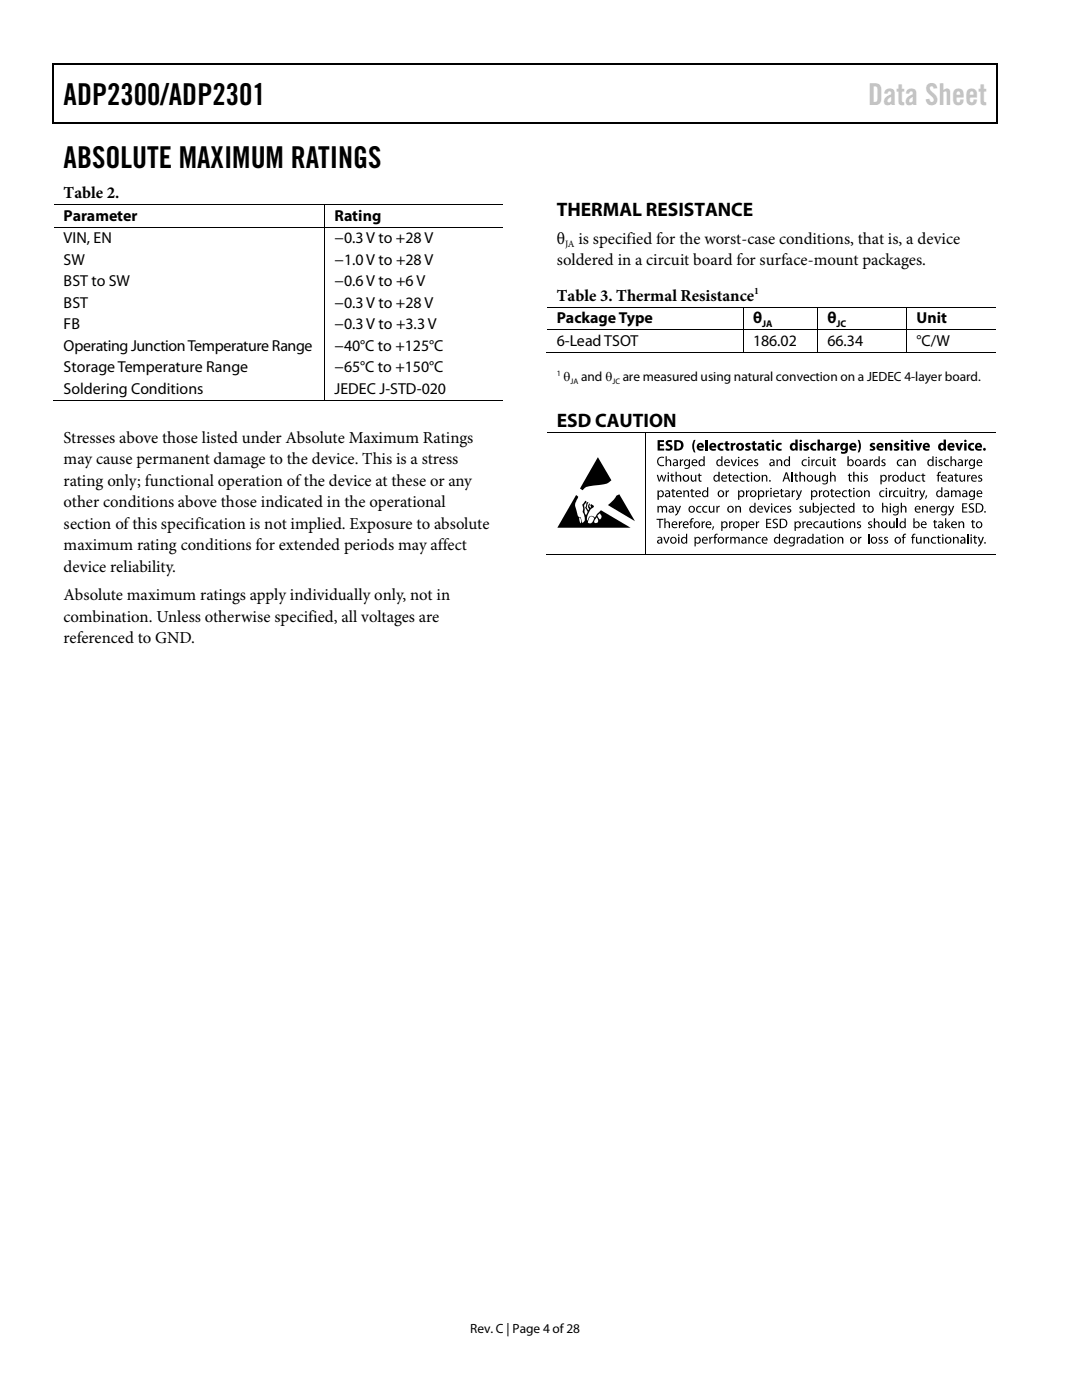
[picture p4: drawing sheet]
<svg xmlns="http://www.w3.org/2000/svg" width="216mm" height="279mm" viewBox="0 0 216 279" stroke-linecap="round" stroke-linejoin="round" font-family="sans-serif">
<defs><g id="words">
<g font-size="6">
<text x="12.7" y="20.9">ADP2300/ADP2301</text>
<text x="12.7" y="33.6">ABSOLUTE MAXIMUM RATINGS</text>
</g>
<text font-size="6" fill="#c1c1c1" x="173.3" y="20.9">Data Sheet</text>
<g font-size="3.9">
<text x="111.1" y="43.1">THERMAL RESISTANCE</text>
<text x="111.1" y="85.1">ESD CAUTION</text>
</g>
<g font-size="3.3">
<text x="12.7" y="39.5">Table 2.</text>
<text x="111.1" y="48.6">θ</text>
<text x="111.1" y="52.9">soldered in a circuit board for surface-mount packages.</text>
<text x="115.4" y="48.6">is specified for the worst-case conditions, that is, a device</text>
<text x="111.1" y="60">Table 3. Thermal Resistance</text>
<text x="12.7" y="88.4">Stresses above those listed under Absolute Maximum Ratings</text>
<text x="12.7" y="92.7">may cause permanent damage to the device. This is a stress</text>
<text x="12.7" y="97">rating only; functional operation of the device at these or any</text>
<text x="12.7" y="101.3">other conditions above those indicated in the operational</text>
<text x="12.7" y="105.5">section of this specification is not implied. Exposure to absolute</text>
<text x="12.7" y="109.8">maximum rating conditions for extended periods may affect</text>
<text x="12.7" y="114.1">device reliability.</text>
<text x="12.7" y="119.8">Absolute maximum ratings apply individually only, not in</text>
<text x="12.7" y="124.1">combination. Unless otherwise specified, all voltages are</text>
<text x="12.7" y="128.3">referenced to GND.</text>
</g>
<g font-size="3.2">
<text x="12.7" y="44.1">Parameter</text>
<text x="66.8" y="44.1">Rating</text>
<text x="12.7" y="48.6">VIN, EN</text>
<text x="12.7" y="52.9">SW</text>
<text x="66.8" y="48.6">−0.3 V to +28V</text>
<text x="66.8" y="52.9">−1.0V to +28V</text>
<text x="12.7" y="57.2">BST to SW</text>
<text x="66.8" y="57.2">−0.6V to +6V</text>
<text x="12.7" y="61.5">BST</text>
<text x="12.7" y="65.7">FB</text>
<text x="66.8" y="61.5">−0.3V to +28V</text>
<text x="66.8" y="65.7">−0.3 V to +3.3 V</text>
<text x="111.1" y="64.6">Package Type</text>
<text x="150.3" y="64.6">θ</text>
<text x="165.1" y="64.6">θ</text>
<text x="182.9" y="64.6">Unit</text>
<text x="12.7" y="70.1">Operating Junction Temperature Range</text>
<text x="66.8" y="70.1">−40°C to +125°C</text>
<text x="111.1" y="69">6-Lead TSOT</text>
<text x="150.3" y="69">186.02</text>
<text x="165.1" y="69">66.34</text>
<text x="182.9" y="69">°C/W</text>
<text x="12.7" y="74.3">Storage Temperature Range</text>
<text x="66.8" y="74.3">−65°C to +150°C</text>
<text x="12.7" y="78.7">Soldering Conditions</text>
<text x="66.8" y="78.7">JEDEC J-STD-020</text>
</g>
<g font-size="2.7">
<text x="112.5" y="76">θ</text>
<text x="116" y="76">and θ</text>
<text x="124.3" y="76">are measured using natural convection on a JEDEC 4-layer board.</text>
<text x="93.9" y="266">Rev. C | Page 4 of28</text>
</g>
<g font-size="1.9">
<text x="112.8" y="49.4">JA</text>
<text x="150.5" y="58.6">1</text>
<text x="152.1" y="65.3">JA</text>
<text x="167" y="65.3">JC</text>
</g>
<g font-size="1.6">
<text x="111.1" y="75">1</text>
<text x="113.9" y="76.6">JA</text>
<text x="122.2" y="76.6">JC</text>
</g>
</g></defs>
<g fill="#000">
<path d="M10.5 12.7h.3v1h-.3zM10.5 12.7h.3v.3h-.3zM133.3 12.7h.3v.3h-.3zM198.8 12.7h.3v1h-.3zM198.8 12.7h.3v.3h-.3zM10.5 24.4h.3v.2h-.3zM133.1 24.4h.2v.2h-.2zM198.8 24.4h.3v.2h-.3zM64.8 40.7h.1v.2h-.1zM64.8 45.3h.1v.1h-.1zM64.8 79.8h.1v.2h-.1zM148.3 61.2h.2v.2h-.2z"/>
<path d="M148.3 65.7h.2v.2h-.2zM148.3 70.2h.2v.2h-.2zM163.1 61.2h.2v.2h-.2zM163.1 65.7h.2v.2h-.2zM163.1 70.2h.2v.2h-.2zM180.9 61.2h.2v.2h-.2zM180.9 65.7h.2v.2h-.2zM180.9 70.2h.2v.2h-.2zM119.3 91.3l2.7 4.6-.2 .2a3.7 3.7 0 0 1-2.7 .8h-.7a2.23 2.23 0 0 0-2.1 1l-.5-.4zM128.8 86.1h.2v.2h-.2zM131.2 87.8h1.3v.4h-.8v.5h.8v.4h-.8v.4h.9v.4h-1.4zM131.1 94.8h.2l.3 1.1 .4-1.1h.1l.4 1.1 .3-1.1h.2l-.4 1.3h-.2l-.4-1.1-.3 1.1h-.2z"/>
<path d="M131.4 91.4l.7-.2h.4v.2a.76 .76 0 0 0-1.1 .7 .76 .76 0 0 0 1.1 .7v.2a.97 .97 0 0 1-1.2-.3 .97 .97 0 0 1 .1-1.3zM132.8 91.1h.3v.8l.4-.2 .4 .2 .1 1.1h-.3v-.9l-.3-.2-.3 .3v.8h-.3zM133 88l.6-.2 .6 .1-.2 .4h-.6l-.1 .1 .2 .2a.72 .72 0 0 1 .7 .9 .72 .72 0 0 1-1 .5l-.4-.2 .1-.3 .7 .1 .2-.2-.2-.2a.69 .69 0 0 1-.7-.4 .69 .69 0 0 1 .1-.8zM134 94.6l.2-.1v.3h.3v.2h-.3v.9h.3l-.1 .2h-.2l-.2-.2v-.9h-.3v-.2h.3zM134.2 97.6h.2v.3h.4v.2h-.4v.9h.3v.2h-.3l-.2-.2v-.9h-.2v-.2h.2zM134.8 94.2h.3v.8l.4-.2 .4 .2 .1 1.1h-.3v-.9l-.3-.2-.3 .3v.8h-.3zM135.7 91.7h.2v.3l.4-.3v.2h-.2l-.2 .3v.8h-.2zM136.4 97.9h.2v.2l.1-.1a.49 .49 0 0 1 .7 .1l.1 1.1h-.2v-.9l-.3-.2-.3 .2-.1 .9h-.2zM138 97.6h.2v.3h.3v.2h-.3v.9h.3v.2l-.2 .1a.35 .35 0 0 1-.3-.5v-.7h-.3v-.2h.3zM138.5 87.8h.3a2.73 2.73 0 0 0 0 2.5 .71 .71 0 0 1-.6-.8v-.9zM137.9 94.8h.2v1l.3 .1 .3-.2v-.9h.3v1.3h-.2v-.2l-.1 .1a.47 .47 0 0 1-.8-.1zM139.4 94.6l.3-.1v.3h.3v.2h-.3v.9h.3v.2h-.4l-.1-.2-.1-.9h-.2z"/>
<path d="M140.8 87.7h.4v2.2h-.4zM143.4 88.6l.8-.2h.2l-.1 .4a.44 .44 0 0 0-.7 .4 .44 .44 0 0 0 .7 .3l.1 .4a.82 .82 0 0 1-1-.2 .82 .82 0 0 1 0-1.1zM144.8 97.9h.2l.1 .3 .4-.3v.2h-.2l-.2 .4v.7h-.3zM144.8 88.1l.4-.1v.4h.4v.4h-.4l.1 .7 .3 .1v.3h-.5l-.3-.2v-.9h-.2v-.4h.2zM145.5 94.6l.2-.1v.3h.3v.2h-.3v.9h.3v.2l-.2 .1a.35 .35 0 0 1-.3-.5v-.7h-.3v-.2h.3zM145.8 88.4h.4l.1 .3 .2-.3h.3v.4l-.3 .1-.2 .2v.8h-.5zM145.8 91.7h.3l.4 1.1 .3-1.1h.3l-.5 1.3h-.3zM147.8 95l.5-.2h.3v.2a.51 .51 0 0 0-.8 .5 .51 .51 0 0 0 .8 .4v.2a.7 .7 0 0 1-.9-.2 .7 .7 0 0 1 .1-.9zM148.9 88.5l.5-.1 .4 .1-.1 .3h-.5v.1a.56 .56 0 0 1 .6 .7 .56 .56 0 0 1-.8 .4l-.3-.1 .1-.4 .4 .1 .2-.1-.5-.3a.43 .43 0 0 1 0-.7zM148.9 97.9h.2v.3l.2-.3h.3v.2h-.3l-.2 .4v.7h-.2zM148 91.9l.6-.2h.3v.2a.51 .51 0 0 0-.8 .5 .51 .51 0 0 0 .8 .4v.2a.71 .71 0 0 1-.9-.2 .71 .71 0 0 1 0-.9zM149 94.6l.3-.1v.3h.3v.2h-.3v.9h.3l-.1 .2h-.3l-.2-.2v-.9h-.2v-.2h.2z"/>
<path d="M150.6 91.9l.4-.2 .3 .1-.1 .1h-.4v.3l.2 .1a.41 .41 0 0 1 .3 .3 .41 .41 0 0 1-.2 .4h-.6v-.2h.5v-.3l-.2-.1a.4 .4 0 0 1-.2-.5zM150.2 88.1l.5-.1v.4h.3v.4h-.3v.7l.3 .1v.3h-.5l-.2-.2-.1-.9h-.2v-.4h.2zM152 94.8h.2v.2l.1-.1a.48 .48 0 0 1 .8 .1v1.1h-.2v-.9l-.3-.2-.3 .3v.8h-.3zM152.8 97.9h.2l.1 .3 .4-.3v.2h-.2l-.2 .3v.8h-.3zM153 88.1l.4-.1v.4h.4v.4h-.4v.7l.3 .1v.3h-.5l-.2-.2v-.9h-.3v-.4h.3zM153.5 95.9h.3v.2h-.3zM155 91.7h.2v.2l.1-.1a.49 .49 0 0 1 .7 .1l.1 1.1h-.2l-.1-.9-.2-.2-.4 .2v.9h-.2zM155 88.6l.8-.2h.2l-.1 .4a.45 .45 0 0 0-.6 .4 .45 .45 0 0 0 .6 .3l.1 .4a.82 .82 0 0 1-1-.2 .82 .82 0 0 1 0-1.1zM155.8 97.6h.3v.3h.3v.2h-.3v.9h.3l-.1 .2h-.3l-.1-.2-.1-.9h-.2v-.2h.2zM158 94.2h.2v1.9h-.2zM158 97.9h.2v.3l.5-.3v.2h-.3l-.1 .3v.8h-.3zM158.7 94.6l.2-.1v.3h.4v.2h-.4l.1 .9h.3v.2h-.4l-.2-.2v-.9h-.2v-.2h.2z"/>
<path d="M158.8 97.9h.3l.4 1.1 .3-1.1h.3l-.7 1.6-.5 .3v-.2a.45 .45 0 0 0 .4-.5zM159.5 94.2h.3v.8l.4-.2 .4 .2 .1 1.1h-.2l-.1-.9-.3-.2-.3 .2v.9h-.3zM160.5 88.5l.5-.1 .4 .1-.1 .3h-.4v.1a.56 .56 0 0 1 .6 .7 .56 .56 0 0 1-.9 .4l-.3-.1 .1-.4 .4 .1 .2-.1-.5-.3a.43 .43 0 0 1 0-.7zM160.2 91.9l.5-.2h.3v.2a.51 .51 0 0 0-.8 .5 .51 .51 0 0 0 .8 .4v.2a.7 .7 0 0 1-.9-.2 .7 .7 0 0 1 .1-.9zM161.9 91.7h.3v.3l.4-.3v.2h-.2l-.2 .3v.8h-.2zM161.9 88.6l.8-.2h.2l-.1 .4a.45 .45 0 0 0-.6 .4 .45 .45 0 0 0 .6 .3l.1 .4a.82 .82 0 0 1-1-.2 .82 .82 0 0 1 0-1.1zM163.2 87.7h.4v.9a.55 .55 0 0 1 .7-.2 .55 .55 0 0 1 .3 .7v.8h-.5v-1l-.2-.1-.3 .2v.9h-.4zM163.4 97.9h.2l.1 .3 .4-.3v.2h-.2l-.2 .3v.8h-.3zM162.6 94.8h.2l.1 1 .2 .1 .4-.2v-.9h.2v1.3h-.2v-.2l-.1 .1a.47 .47 0 0 1-.7-.1zM162.9 91.9l.5-.2h.4l-.1 .2a.51 .51 0 0 0-.7 .5 .51 .51 0 0 0 .7 .4l.1 .2a.7 .7 0 0 1-1-.2 .7 .7 0 0 1 .1-.9zM164 91.7h.3v1l.3 .2 .3-.3v-.9h.3v1.3h-.2v-.2l-.1 .1a.46 .46 0 0 1-.8-.1zM165.7 94.2h.2v.8l.4-.2 .4 .2 .1 1.1h-.3v-.9l-.3-.2-.3 .3v.8h-.2z"/>
<path d="M165.9 97.6h.2v.3h.4v.2h-.4l.1 .9h.2l.1 .2-.3 .1a.35 .35 0 0 1-.3-.5v-.7h-.2v-.2h.2zM166.3 91.5l.2-.1v.3h.4v.2h-.4l.1 .9 .2 .1v.1h-.3l-.2-.2v-.9h-.2v-.2h.2zM166.6 88.4h.4v.3l.3-.3h.3v.4l-.3 .1-.2 .2v.8h-.5zM168.2 98.1l.5-.2h.4l-.1 .2a.51 .51 0 0 0-.8 .5 .51 .51 0 0 0 .8 .4v.2a.7 .7 0 0 1-.9-.2 .7 .7 0 0 1 .1-.9zM169.4 94.6l.2-.1v.3h.4v.2h-.4l.1 .9h.3v.2h-.4l-.2-.2v-.9h-.2zM169.4 97.6h.3v.3h.3v.2h-.3v.9h.3l-.1 .2h-.3l-.1-.2-.1-.9h-.2v-.2h.2zM170.3 94.2h.2v.8l.4-.2 .4 .2 .1 1.1h-.2l-.1-.9-.2-.2-.4 .2v.9h-.2zM171.2 87.8a.71 .71 0 0 1 .6 .8v.9a.71 .71 0 0 1-.6 .8 2.73 2.73 0 0 0 0-2.5zM172.5 95l.4-.2 .3 .1-.1 .1h-.4v.3h.2a.41 .41 0 0 1 .3 .4 .41 .41 0 0 1-.2 .4h-.6v-.2h.5v-.3l-.2-.1a.4 .4 0 0 1-.2-.5zM172.4 97.9h.2l.1 .2 .1-.1a.5 .5 0 0 1 .7 .1l.1 1.1h-.3v-.9l-.3-.2-.3 .3v.8h-.3zM173.5 91.7h.3v.3l.4-.3v.2h-.2l-.2 .3v.8h-.3zM173.8 88.5l.4-.1 .4 .1v.3h-.5v.1a.53 .53 0 0 1 .6 .6 .53 .53 0 0 1-.7 .5l-.4-.1 .1-.4 .3 .1 .3-.1-.5-.3a.42 .42 0 0 1 0-.7z"/>
<path d="M176 91.9l.4-.2 .3 .1-.1 .1h-.4v.3l.2 .1a.41 .41 0 0 1 .3 .3 .41 .41 0 0 1-.2 .4h-.6v-.2h.6v-.3l-.2-.1a.39 .39 0 0 1-.3-.5zM175.7 98.1l.5-.2h.3v.2a.51 .51 0 0 0-.8 .5 .51 .51 0 0 0 .8 .4v.2a.7 .7 0 0 1-.9-.2 .7 .7 0 0 1 .1-.9zM176.6 88.4h.4l.1 .2v-.1a.55 .55 0 0 1 .7 0 .55 .55 0 0 1 .3 .6v.8h-.5v-1l-.2-.1-.3 .2v.9h-.5zM177.3 94.8h.2v.3l.4-.3v.2h-.2l-.2 .4v.7h-.2zM177.4 97.9h.2l.1 .3 .2-.3h.2v.2h-.2l-.2 .3v.8h-.3zM178.6 88.5l.4-.1 .4 .1v.3h-.5v.1a.53 .53 0 0 1 .6 .6 .53 .53 0 0 1-.7 .5l-.4-.1 .1-.4 .3 .1 .3-.1-.5-.3a.42 .42 0 0 1 0-.7zM178.4 98.1l.5-.2h.4l-.1 .2a.51 .51 0 0 0-.7 .5 .51 .51 0 0 0 .7 .4l.1 .2a.7 .7 0 0 1-1-.2 .7 .7 0 0 1 .1-.9zM179.2 91.9l.5-.2h.3v.2a.51 .51 0 0 0-.8 .5 .51 .51 0 0 0 .8 .4v.2a.71 .71 0 0 1-.9-.2 .71 .71 0 0 1 .1-.9zM179.5 97.9h.3v.9l.3 .2 .3-.2v-.9h.3v1.3h-.2l-.1-.2-.1 .1a.46 .46 0 0 1-.7-.1zM180.7 88.1l.5-.1v.4h.3v.4h-.3v.7l.3 .1v.3h-.5l-.2-.2-.1-.9h-.2v-.4h.2zM181.6 91.7h.2l.1 .2 .1-.1a.48 .48 0 0 1 .7 .1l.1 1.1h-.3v-.9l-.3-.2-.3 .3v.8h-.3zM181.8 97.6h.2v.3h.3v.2h-.3v.9h.3v.2h-.3l-.2-.2v-.9h-.2z"/>
<path d="M181.2 94.8h.3v1l.3 .1 .3-.2v-.9h.3v1.3h-.3v-.2l-.1 .1a.46 .46 0 0 1-.7-.1zM182.6 97.9h.2v.3l.5-.3v.2h-.3l-.1 .3-.1 .8h-.2zM182.5 88.4h.5l.3 1.1 .3-1.1h.5l-.6 1.5h-.5zM183.4 97.9h.3l.4 1.1 .3-1.1h.3l-.7 1.6-.5 .3v-.2a.45 .45 0 0 0 .4-.5zM182.8 95l.6-.2h.3l-.1 .2a.51 .51 0 0 0-.7 .5 .51 .51 0 0 0 .8 .4v.2a.71 .71 0 0 1-.9-.2 .71 .71 0 0 1 0-.9zM184.1 94.6l.2-.1v.3h.4v.2h-.4l.1 .9h.2l.1 .2-.3 .1a.35 .35 0 0 1-.3-.5v-.7h-.2v-.2h.2zM184.8 98.9h.2l-.2 .6-.2 .1zM187.3 94.3l.5-.1v.2h-.3l-.1 .1v.3h.3v.2h-.3v1.1h-.3v-1.1h-.2v-.2h.2zM187.4 91.9l.4-.2 .3 .1-.1 .1h-.4v.3l.2 .1a.41 .41 0 0 1 .3 .3 .41 .41 0 0 1-.2 .4h-.6v-.2h.5l.1-.3-.2-.1a.39 .39 0 0 1-.3-.5zM188.6 91.9l.5-.2h.3v.2a.51 .51 0 0 0-.8 .5 .51 .51 0 0 0 .8 .4v.2a.71 .71 0 0 1-.9-.2 .71 .71 0 0 1 .1-.9zM189.7 91.1h.2v.8l.5-.2 .4 .2v1.1h-.2v-.9l-.3-.2-.4 .3v.8h-.2zM189.8 97.9h.2v.2l.3-.2h.3l.2 .2 .3-.2h.4l.2 .5v.8h-.2v-1l-.3-.1-.3 .2v.9h-.3v-1l-.2-.1-.4 .3v.8h-.2z"/>
<path d="M190.6 94.6l.3-.1v.3h.3v.2h-.3v.9h.3v.2h-.4l-.1-.2-.1-.9h-.2v-.2h.2zM190.6 88.4h.5l.3 1.1 .3-1.1h.5l-.6 1.5h-.4zM192.5 91.7h.3v.3l.4-.3v.2l-.4 .3v.8h-.2zM191.5 94.8h.2l.1 1 .2 .1 .4-.2v-.9h.2v1.3h-.2v-.2l-.1 .1a.46 .46 0 0 1-.7-.1zM193 94.8h.2v.3l.5-.3v.2h-.3l-.1 .4v.7h-.3zM193.4 88.6l.3-.2h.5h.2l-.1 .4a.44 .44 0 0 0-.6 .4 .44 .44 0 0 0 .6 .3l.1 .4a.82 .82 0 0 1-1-.2 .82 .82 0 0 1 0-1.1zM195.3 95l.4-.2 .3 .1-.1 .1h-.4v.3h.2a.41 .41 0 0 1 .3 .4 .41 .41 0 0 1-.2 .4h-.6v-.2l.4 .1 .2-.2-.6-.5zM123 99l.6-.4 3.1 5.4-5.4-3.2 1.1-1zM128.8 110.7h.2v.1h-.2zM131.2 101h.2v.2l.3-.2h.3l.3 .2 .2-.2h.4l.2 .5v.8h-.2v-1l-.3-.2-.3 .3v.9h-.2l-.1-1-.2-.2-.3 .3v.9h-.3zM131 103.6h1.4v.2h-.6v1.6h-.2v-1.6h-.6zM132.6 103.4h.2v.9l.4-.3 .4 .3 .1 1.1h-.2l-.1-1-.2-.2-.4 .3v.9h-.2z"/>
<path d="M132.4 107.2h.2l.4 1.1 .4-1.1h.2l-.5 1.3h-.2zM134.6 101h.3l.4 1.1 .4-1.1h.2l-.7 1.6-.4 .3-.1-.2 .5-.4zM135.5 104.1h.2v.2l.5-.3v.3h-.3l-.2 .3v.8h-.2zM137.9 103.6l.6-.1-.1 .2h-.3l-.1 .1v.3h.3v.2h-.3v1.1h-.2v-1.1h-.2v-.2h.2zM139.1 101.2l.5-.2h.4l-.1 .2a.51 .51 0 0 0-.7 .5 .51 .51 0 0 0 .7 .4v.2a.7 .7 0 0 1-.9-.2 .7 .7 0 0 1 .1-.9zM140 104.1h.2v.2l.5-.3v.3l-.4 .3v.8h-.3zM140.3 101.2l.6-.2h.3l-.1 .2a.51 .51 0 0 0-.7 .5 .51 .51 0 0 0 .7 .4l.1 .2a.71 .71 0 0 1-1-.2 .71 .71 0 0 1 .1-.9zM141.5 107.2h.3v.2l.4-.3v.3h-.2l-.2 .3v.8h-.2zM142.3 105.1h.2l-.2 .6h-.2zM142.7 106.6h.5v.2h-.3l-.1 .1v.3h.3v.2h-.3v1.1h-.2v-1.1h-.2v-.2h.2zM141.5 101h.2v.9l.3 .2 .3-.2v-.9h.3v1.3h-.2v-.2l-.1 .1a.47 .47 0 0 1-.8-.1zM143 101h.2v.3l.4-.3v.2h-.2l-.2 .3v.8h-.2z"/>
<path d="M144.8 107.2h.2l.1 .2 .2-.2 .2-.1v.3h-.3l-.1 .3v.8h-.3zM145.5 104.1h.2v.2l.5-.3v.3l-.4 .3v.8h-.3zM145.7 107.2h.2l.1 .2 .2-.2h.3l.3 .2 .2-.2h.4l.2 .5v.8h-.2v-1l-.3-.2-.3 .3v.9h-.2l-.1-1-.2-.2-.3 .3v.9h-.3zM146.7 101h.2l.1 .2 .1-.1a.5 .5 0 0 1 .7 .1l.1 1.1h-.3v-.9l-.3-.3-.3 .4v.8h-.2zM149.4 107.2h.2v.2l.1-.1a.49 .49 0 0 1 .7 .1l.1 1.1h-.2l-.1-1-.3-.2-.3 .3v.9h-.2zM150.8 104.1h.3v.2l.4-.3v.3h-.2l-.2 .3v.8h-.2zM151 107.3l.5-.2 .4 .1-.1 .2a.51 .51 0 0 0-.8 .4 .51 .51 0 0 0 .8 .5v.2a.7 .7 0 0 1-.9-.2 .7 .7 0 0 1 .1-1zM152.4 101h.3l.3 1.1 .4-1.1h.3l-.6 1.3h-.2zM152.9 103.6h1v.1h-.7v.6h.7v.2h-.7v.7h.7v.2h-1zM154.3 103.8a.8 .8 0 0 1 .9-.2v.2h-.6a.27 .27 0 0 0-.2 .2 .27 .27 0 0 0 .2 .3 .64 .64 0 0 1 .6 .8 .64 .64 0 0 1-1 .2v-.2a.39 .39 0 0 0 .7 .1 .39 .39 0 0 0-.2-.6 .54 .54 0 0 1-.4-.8zM154.6 101.2l.6-.2h.3v.2a.51 .51 0 0 0-.8 .5 .51 .51 0 0 0 .8 .4v.2a.71 .71 0 0 1-.9-.2 .71 .71 0 0 1 0-.9zM157.1 101.1l.4-.1h.4l-.1 .2h-.4v.2l.2 .1a.4 .4 0 0 1 .3 .4 .4 .4 0 0 1-.2 .4l-.7-.1 .1-.1h.5v-.3l-.2-.1a.4 .4 0 0 1-.3-.6z"/>
<path d="M159 107.2h.2v.2l.2-.2 .3-.1v.3h-.3l-.2 .3v.8h-.2zM159.6 101.1l.4-.1h.3v.2h-.5v.2l.2 .1a.41 .41 0 0 1 .4 .4 .41 .41 0 0 1-.3 .4l-.6-.1 .1-.1h.5v-.3l-.2-.1a.4 .4 0 0 1-.3-.6zM160.1 104.1h.2l.1 .2 .4-.3v.3h-.2l-.2 .3v.8h-.2zM160.7 101h.2l.1 .9 .2 .2 .3-.2v-.9h.3v1.3h-.2v-.2l-.1 .1a.47 .47 0 0 1-.8-.1zM162.5 104.3l.5-.3 .4 .1-.1 .2a.51 .51 0 0 0-.8 .5 .51 .51 0 0 0 .8 .4l.1 .2a.71 .71 0 0 1-1-.2 .71 .71 0 0 1 .1-.9zM164.2 106.9h.2v.3h.3v.2h-.3v.9h.3l-.1 .2h-.2l-.2-.2v-.9h-.3v-.2h.3zM165 104.1h.2v.9l.3 .2 .3-.2v-.9h.3v1.3h-.2v-.2l-.1 .1a.46 .46 0 0 1-.8-.1zM165.9 101.2l.5-.2h.4l-.1 .2a.51 .51 0 0 0-.7 .5 .51 .51 0 0 0 .7 .4l.1 .2a.71 .71 0 0 1-.9-.2 .71 .71 0 0 1 0-.9zM166.5 103.8h.3v.3h.3v.2h-.3v.9h.3v.2h-.4l-.1-.2-.1-.9h-.2zM167.2 107.2h.2v.2l.1-.1a.5 .5 0 0 1 .7 .1l.1 1.1h-.2l-.1-1-.2-.2-.4 .3v.9h-.2zM167.1 100.7h.3v.3h.3v.2h-.3v.9h.3l-.1 .2h-.3l-.1-.2-.1-.9h-.2v-.2h.2zM169.5 104.1h.3v.2l.1-.1a.48 .48 0 0 1 .7 .1l.1 1.1h-.3v-1l-.3-.2-.3 .3v.9h-.2z"/>
<path d="M171.1 104.2l.4-.2 .3 .1v.2h-.5v.2l.2 .1a.41 .41 0 0 1 .4 .4 .41 .41 0 0 1-.3 .4l-.6-.1v-.1l.4 .1 .2-.2-.5-.5zM171.3 107.2h.2v.2l.4-.3v.3h-.2l-.2 .3v.8h-.2zM172.3 100.7h.3v.3h.3v.2h-.3v.9h.3l-.1 .2h-.3l-.1-.2-.1-.9h-.2v-.2h.2zM173.2 106.5h.3v2h-.3zM173.3 104.2l.4-.2 .3 .1v.2h-.5v.2l.2 .1a.41 .41 0 0 1 .4 .4 .41 .41 0 0 1-.2 .4l-.7-.1 .1-.1 .3 .1 .2-.2-.5-.5zM174.4 103.4h.2v.9l.5-.3 .3 .3 .1 1.1h-.2v-1l-.3-.2-.4 .3v.9h-.2zM175.4 107.3l.4-.2 .3 .1v.2h-.5v.2l.2 .1a.4 .4 0 0 1 .4 .4 .4 .4 0 0 1-.3 .4l-.6-.1 .1-.1h.5v-.3l-.2-.1a.4 .4 0 0 1-.3-.6zM176 100.4h.3v.8l.4-.2 .4 .2 .1 1.1h-.3v-.9l-.3-.3-.3 .3v.9h-.3zM176.5 107.3l.4-.2 .3 .1-.1 .2h-.4v.2l.2 .1a.41 .41 0 0 1 .3 .4 .41 .41 0 0 1-.2 .4l-.6-.1 .1-.1h.5v-.3l-.2-.1a.4 .4 0 0 1-.3-.6zM177.4 104.1h.3v.9l.3 .2 .3-.2v-.9h.3v1.3h-.3v-.2l-.1 .1a.47 .47 0 0 1-.7-.1zM179 103.4h.2v2h-.2zM179.8 100.4h.2v.8l.4-.2 .4 .2 .1 1.1h-.2l-.1-.9-.2-.3-.4 .4v.8h-.2z"/>
<path d="M180.3 106.6h.5v.2h-.3l-.1 .1v.3h.3v.2h-.3v1.1h-.2v-1.1h-.2v-.2h.2zM182.2 106.6h.5v.2h-.3l-.1 .1v.3h.3v.2h-.3v1.1h-.3v-1.1h-.2v-.2h.2zM182.8 107.2h.2l.1 .9 .2 .2 .4-.2v-.9h.2v1.3h-.2v-.2l-.1 .1a.46 .46 0 0 1-.7-.1zM184 101h.2l.1 .2v-.1a.49 .49 0 0 1 .8 .1l.1 1.1h-.3v-.9l-.3-.3-.3 .4v.8h-.3zM184.3 107.2h.2l.1 .2v-.1a.48 .48 0 0 1 .8 .1l.1 1.1h-.3v-1l-.3-.2-.3 .3v.9h-.3zM186.4 103.8h.3v.3h.3v.2h-.3v.9h.3v.2h-.4l-.2-.2v-.9h-.2zM186 107.3l.5-.2 .3 .1-.1 .2a.51 .51 0 0 0-.7 .5 .51 .51 0 0 0 .8 .4v.2a.71 .71 0 0 1-.9-.2 .71 .71 0 0 1 .1-1zM186.9 101h.2l.1 .3 .4-.3v.2h-.2l-.2 .3v.8h-.3zM187.2 106.9h.2v.3h.4v.2h-.4l.1 .9h.2l.1 .2h-.3a.35 .35 0 0 1-.3-.4v-.7h-.2v-.2h.2zM188.6 103.4h.3v1.3l.5-.6h.3l-.6 .5 .6 .8h-.3l-.4-.6-.1 .1v.5h-.3zM189.2 101h.3l.3 1.1 .4-1.1h.3l-.6 1.3-.6 .6v-.2l.4-.4zM190.2 107.2h.2v.2l.1-.1a.48 .48 0 0 1 .8 .1v1.1h-.2v-1l-.3-.2-.3 .3-.1 .9h-.2z"/>
<path d="M191.3 104.1h.2v.2l.1-.1a.5 .5 0 0 1 .8 .1v1.1h-.2v-1l-.3-.2-.4 .3v.9h-.2zM192 100.5h1v.2h-.7v.6h.7v.1h-.7v.7h.8v.2h-1.1zM193.1 106.5h.2v2h-.2zM193.4 100.7a.77 .77 0 0 1 .9-.2v.2l-.4-.1-.3 .2 .1 .4a.64 .64 0 0 1 .7 .8 .64 .64 0 0 1-1.1 .2l.1-.2a.39 .39 0 0 0 .6 .1 .39 .39 0 0 0-.2-.6 .53 .53 0 0 1-.4-.8zM194 103.8h.2v.3h.4v.2h-.4l.1 .9h.3l-.1 .2h-.3l-.2-.2v-.9h-.2v-.2h.2zM194.4 106.9h.3v.3h.3v.2h-.3v.9h.3v.2h-.4l-.2-.2v-.9h-.2v-.2h.2zM195.1 107.2h.3l.4 1 .3-1h.3l-.6 1.3-.5 .6-.1-.2 .4-.4zM196.5 102.1h.2v.2h-.2zM196.5 108.2h.2v.3h-.2z"/>
<path d="M131.2 97.9h.2l.1 .2a.61 .61 0 0 1 .8-.1 .61 .61 0 0 1 .1 .8 .54 .54 0 0 1-.4 .4 .54 .54 0 0 1-.5-.2v.8h-.3zM131.6 98.2a.49 .49 0 0 0-.1 .6 .49 .49 0 0 0 .6 .2 .5 .5 0 0 0 .2-.6 .5 .5 0 0 0-.6-.3z"/>
<path d="M133.2 94.4a.15 .15 0 0 1 .3 0 .15 .15 0 0 1-.3 0zM133.2 94.8h.3v1.3h-.3z"/>
<path d="M132.8 98l.4-.1 .5 .2 .1 1.1h-.3v-.1a.43 .43 0 0 1-.6 .1 .43 .43 0 0 1 0-.7l.6-.1v-.2a.41 .41 0 0 0-.7-.1zM133 98.7v.3h.4l.1-.2v-.3z"/>
<path d="M134.6 87.9a1.51 1.51 0 0 1 1.8 .6 1.24 1.24 0 0 1-1.7 1.4h-.1zM135 88.2v1.4a.71 .71 0 0 0 .9-.7 .71 .71 0 0 0-.9-.7z"/>
<path d="M135.1 98.1a.58 .58 0 0 1 .7-.2 .58 .58 0 0 1 .3 .7h-1l.3 .4h.6v.2a.73 .73 0 0 1-.9-.2 .73 .73 0 0 1 0-.9zM135.3 98.1l-.2 .3h.8l-.2-.3z"/>
<path d="M134.3 91.8l.2-.1a.57 .57 0 0 1 .8 .5v.8h-.2v-.1a.43 .43 0 0 1-.7 .1 .43 .43 0 0 1 .1-.7l.6-.1-.1-.2a.41 .41 0 0 0-.6 0zM134.6 92.5v.3h.3l.2-.1v-.3z"/>
<path d="M136.2 95.5a.7 .7 0 0 1 1.4 0 .7 .7 0 0 1-1.4 0zM136.7 95a.5 .5 0 0 0-.2 .6 .5 .5 0 0 0 .6 .3 .49 .49 0 0 0 .2-.6 .49 .49 0 0 0-.6-.3z"/>
<path d="M136.7 91.9a.52 .52 0 0 1 .8 0v-.2h.2v.4a1.65 1.65 0 0 1-.2 1.4l-.5 .1-.4-.1 .1-.2 .1 .1a.47 .47 0 0 0 .5-.1 .47 .47 0 0 0 .2-.5 .63 .63 0 0 1-1 0 .63 .63 0 0 1 .2-.9zM136.9 91.9a.49 .49 0 0 0-.2 .6 .49 .49 0 0 0 .5 .3 .48 .48 0 0 0 .3-.6 .48 .48 0 0 0-.6-.3z"/>
<path d="M138.2 91.9a.57 .57 0 0 1 .7-.2 .57 .57 0 0 1 .3 .7h-1l.3 .4h.6v.2a.73 .73 0 0 1-.9-.2 .73 .73 0 0 1 0-.9zM138.4 91.9l-.2 .3h.8l-.2-.3z"/>
<path d="M138.9 98.1a.57 .57 0 0 1 .7-.2 .57 .57 0 0 1 .3 .7h-.9l.2 .4h.6v.2a.73 .73 0 0 1-.9-.2 .73 .73 0 0 1 0-.9zM139.1 98.1l-.1 .3h.6l-.1-.3z"/>
<path d="M139.2 88.6a.72 .72 0 0 1 .9-.1 .72 .72 0 0 1 .4 .8h-1a.54 .54 0 0 0 .8 .2l.1 .4a.86 .86 0 0 1-1.1-.1 .86 .86 0 0 1-.1-1.2zM139.6 88.8l-.1 .2h.6l-.2-.2z"/>
<path d="M139.6 91.9l.4-.2 .4 .2v-.8h.2l.1 1.9h-.3v-.2a.61 .61 0 0 1-.8 .1 .61 .61 0 0 1-.2-.8zM139.8 91.9a.5 .5 0 0 0-.2 .6 .5 .5 0 0 0 .6 .3l.1-.1a.49 .49 0 0 0 .1-.5 .49 .49 0 0 0-.6-.3z"/>
<path d="M140.3 98.1l.4-.2 .4 .2v-.8h.2v1.9h-.2v-.2a.61 .61 0 0 1-.8 .1 .61 .61 0 0 1-.2-.8zM140.5 98.1a.5 .5 0 0 0-.2 .6 .5 .5 0 0 0 .6 .3 .49 .49 0 0 0 .2-.6 .49 .49 0 0 0-.6-.3z"/>
<path d="M141.7 88.6a.72 .72 0 0 1 .9-.1 .72 .72 0 0 1 .4 .8h-1l.2 .3 .6-.1 .1 .4a.86 .86 0 0 1-1.1-.1 .86 .86 0 0 1-.1-1.2zM142.1 88.8l-.1 .2h.5l-.1-.2z"/>
<path d="M142.5 95l.5-.2 .4 .2v-.8h.2v1.9h-.2v-.2a.61 .61 0 0 1-.8 .1 .61 .61 0 0 1-.2-.8zM142.8 95a.5 .5 0 0 0-.2 .6 .5 .5 0 0 0 .6 .3 .5 .5 0 0 0 .2-.6 .5 .5 0 0 0-.6-.3z"/>
<path d="M143.2 98.6a.7 .7 0 0 1 1.4 0 .7 .7 0 0 1-1.4 0zM143.7 98.1a.49 .49 0 0 0-.2 .6 .49 .49 0 0 0 .6 .3 .49 .49 0 0 0 .2-.6 .49 .49 0 0 0-.6-.3z"/>
<path d="M144.1 95a.57 .57 0 0 1 .7-.2 .57 .57 0 0 1 .3 .7h-.9l.2 .4h.6v.2a.73 .73 0 0 1-.9-.2 .73 .73 0 0 1 0-.9zM144.3 95l-.1 .3h.7l-.2-.3z"/>
<path d="M143.1 91.9l.4-.2 .5 .2v-.8h.2v1.9h-.2v-.2a.61 .61 0 0 1-.9 .1 .61 .61 0 0 1-.1-.8zM143.4 91.9a.5 .5 0 0 0-.2 .6 .5 .5 0 0 0 .5 .3 .5 .5 0 0 0 .2-.6 .5 .5 0 0 0-.5-.3z"/>
<path d="M144.7 91.9a.57 .57 0 0 1 .7-.2 .57 .57 0 0 1 .3 .7h-1l.3 .4h.6v.2a.73 .73 0 0 1-.9-.2 .73 .73 0 0 1 0-.9zM144.9 91.9l-.2 .3h.7l-.1-.3z"/>
<path d="M146.4 95a.57 .57 0 0 1 .7-.2 .57 .57 0 0 1 .3 .7h-1a.53 .53 0 0 0 .9 .4v.2a.73 .73 0 0 1-.9-.2 .73 .73 0 0 1 0-.9zM146.6 95l-.1 .3h.6l-.1-.3z"/>
<path d="M147.3 97.9h.2v.2a.62 .62 0 0 1 .9-.1 .62 .62 0 0 1 .1 .8 .56 .56 0 0 1-1 .2v.8h-.2zM147.7 98.2a.49 .49 0 0 0-.1 .6 .49 .49 0 0 0 .6 .2 .5 .5 0 0 0 .1-.6 .5 .5 0 0 0-.5-.3z"/>
<path d="M147.3 91.2h.2v.2h-.2zM147.3 91.7h.2v1.3h-.2z"/>
<path d="M146.9 89.2a.81 .81 0 0 1 1.6 0 .81 .81 0 0 1-1.6 0zM147.5 88.8l-.1 .2a.47 .47 0 0 0 .3 .6 .43 .43 0 0 0 .3-.5 .43 .43 0 0 0-.5-.3z"/>
<path d="M149.2 91.9a.57 .57 0 0 1 .8-.2 .57 .57 0 0 1 .2 .7h-.9l.2 .4h.6l.1 .2a.73 .73 0 0 1-1-.2 .73 .73 0 0 1 0-.9zM149.5 91.9l-.2 .3h.7l-.1-.3z"/>
<path d="M149.8 94.4a.15 .15 0 0 1 .3 0 .15 .15 0 0 1-.3 0zM149.9 94.8h.2v1.3h-.2z"/>
<path d="M149.6 98.6a.7 .7 0 0 1 1.4 0 .7 .7 0 0 1-1.4 0zM150.1 98.1a.5 .5 0 0 0-.2 .6 .5 .5 0 0 0 .6 .3 .49 .49 0 0 0 .2-.6 .49 .49 0 0 0-.6-.3z"/>
<path d="M150.4 95.5a.7 .7 0 0 1 1.4 0 .7 .7 0 0 1-1.4 0zM150.8 95a.5 .5 0 0 0-.1 .6 .5 .5 0 0 0 .6 .3 .5 .5 0 0 0 .2-.6 .5 .5 0 0 0-.7-.3z"/>
<path d="M151.3 97.9h.2v.2a.63 .63 0 0 1 .9 0 .63 .63 0 0 1 0 .9 .63 .63 0 0 1-.9 0v.8h-.2zM151.6 98.2a.44 .44 0 0 0 0 .6 .44 .44 0 0 0 .6 0 .48 .48 0 0 0 0-.5 .48 .48 0 0 0-.5-.2z"/>
<path d="M151.3 88.5l.3-.1a.65 .65 0 0 1 .9 .7l.1 .8h-.5v-.1a.5 .5 0 0 1-.7 0 .5 .5 0 0 1 0-.7l.7-.3-.3-.1-.4 .1zM151.7 89.3l-.1 .2 .2 .2 .3-.2v-.3z"/>
<path d="M153.8 97.4h.2v.2h-.2zM153.8 97.9h.2v1.3h-.2z"/>
<path d="M154.1 87.8h.3v.4h-.3zM154 88.4h.5v1.5h-.5z"/>
<path d="M154.5 98.1a.58 .58 0 0 1 .7-.2 .58 .58 0 0 1 .3 .7h-1a.52 .52 0 0 0 .9 .4v.2a.73 .73 0 0 1-.9-.2 .73 .73 0 0 1 0-.9zM154.7 98.1l-.2 .3h.7l-.1-.3z"/>
<path d="M153.6 91.8l.5-.1 .4 .3 .1 1h-.2v-.1a.43 .43 0 0 1-.7 .1 .43 .43 0 0 1 .1-.7l.6-.1-.1-.2a.42 .42 0 0 0-.6 0zM153.9 92.5v.3h.4l.1-.4z"/>
<path d="M156.8 94.3h.3l.6 1.8h-.2l-.2-.6h-.7l-.2 .6h-.2zM156.9 94.5l-.2 .9h.5z"/>
<path d="M156.7 98l.4-.1 .5 .2 .1 1.1h-.3v-.1a.42 .42 0 0 1-.6 0 .42 .42 0 0 1 0-.6l.6-.1v-.2a.42 .42 0 0 0-.7-.1zM156.9 98.7v.3h.3l.2-.2v-.3z"/>
<path d="M156.6 91.9l.4-.2 .4 .2v-.8h.3v1.9h-.2l-.1-.2a.61 .61 0 0 1-.8 .1 .61 .61 0 0 1-.1-.8zM156.8 91.9a.5 .5 0 0 0-.1 .6 .5 .5 0 0 0 .5 .3 .5 .5 0 0 0 .2-.6 .5 .5 0 0 0-.6-.3z"/>
<path d="M157.8 88.6l.5-.2 .4 .2v-.9h.5v2.2h-.4v-.2a.69 .69 0 0 1-1 .1 .69 .69 0 0 1-.1-.9zM158.3 88.8a.41 .41 0 0 0-.2 .5 .41 .41 0 0 0 .5 .2 .42 .42 0 0 0 .1-.5 .42 .42 0 0 0-.4-.2z"/>
<path d="M159.6 87.8h.4v.4h-.4zM159.6 88.4h.4v1.5h-.4z"/>
<path d="M161.3 91.3a.15 .15 0 0 1 .3 0 .15 .15 0 0 1-.3 0zM161.3 91.7h.2v1.3h-.2z"/>
<path d="M161 95.5a.69 .69 0 0 1 1.3 0 .69 .69 0 0 1-1.3 0zM161.4 95a.5 .5 0 0 0-.2 .7 .5 .5 0 0 0 .6 .2 .5 .5 0 0 0 .2-.6 .5 .5 0 0 0-.6-.3z"/>
<path d="M161.9 97.9h.2v.2a.63 .63 0 0 1 .9 0 .63 .63 0 0 1 0 .9 .63 .63 0 0 1-.9 0v.8h-.2zM162.2 98.2a.44 .44 0 0 0 0 .6 .44 .44 0 0 0 .6 0 .48 .48 0 0 0 0-.5 .48 .48 0 0 0-.5-.2z"/>
<path d="M164.2 98.6a.68 .68 0 0 1 1.3 0 .68 .68 0 0 1-1.3 0zM164.6 98.1a.5 .5 0 0 0-.1 .6 .5 .5 0 0 0 .6 .3 .5 .5 0 0 0 .2-.6 .5 .5 0 0 0-.7-.3z"/>
<path d="M164.2 95a.52 .52 0 0 1 .8 0l.1-.2h.2v.4a1.65 1.65 0 0 1-.2 1.3l-.5 .2-.5-.1 .1-.2 .6 .1 .2-.6a.63 .63 0 0 1-.9 0 .63 .63 0 0 1 .1-.9zM164.5 95a.49 .49 0 0 0-.2 .6 .49 .49 0 0 0 .5 .3 .48 .48 0 0 0 .2-.6 .48 .48 0 0 0-.5-.3z"/>
<path d="M165.6 91.2h.2v.2h-.2zM165.6 91.7h.2v1.3h-.2z"/>
<path d="M165 88.5l.3-.1a.66 .66 0 0 1 .9 .7l.1 .8h-.5v-.1a.52 .52 0 0 1-.9-.1 .52 .52 0 0 1 .5-.7l.3-.2-.2-.1-.4 .1zM165.4 89.3v.3l.1 .1 .3-.2v-.3z"/>
<path d="M166.8 98.1a.57 .57 0 0 1 .7-.2 .57 .57 0 0 1 .3 .7h-1a.53 .53 0 0 0 .9 .4v.2a.73 .73 0 0 1-.9-.2 .73 .73 0 0 1 0-.9zM167 98.1l-.1 .3h.7l-.2-.3z"/>
<path d="M169.1 91.1h.3v.8a.61 .61 0 0 1 .8-.1 .61 .61 0 0 1 .1 .9 .55 .55 0 0 1-.4 .4 .55 .55 0 0 1-.6-.3v.2h-.2zM169.5 92a.49 .49 0 0 0-.1 .6 .49 .49 0 0 0 .6 .2 .5 .5 0 0 0 .2-.6 .5 .5 0 0 0-.6-.3z"/>
<path d="M167.9 88.6a.58 .58 0 0 1 .9 0v-.2h.4v.5a1.74 1.74 0 0 1-.2 1.5l-.6 .2-.6-.1 .1-.4 .3 .1a.41 .41 0 0 0 .4-.1 .41 .41 0 0 0 .1-.4 .67 .67 0 0 1-.9 0 .67 .67 0 0 1-.1-.8zM168.3 88.8l-.1 .1a.44 .44 0 0 0 .3 .7 .4 .4 0 0 0 .3-.5 .4 .4 0 0 0-.5-.3z"/>
<path d="M169.7 88.6a.71 .71 0 0 1 .9-.1 .71 .71 0 0 1 .3 .8h-1a.54 .54 0 0 0 .9 .2l.1 .4a.86 .86 0 0 1-1.2-.1 .86 .86 0 0 1 0-1.2zM170.1 88.8l-.2 .2h.6l-.1-.2z"/>
<path d="M170.3 97.5a.15 .15 0 0 1 .3 0 .15 .15 0 0 1-.3 0zM170.3 97.9h.2v1.3h-.2z"/>
<path d="M170.6 92.4a.68 .68 0 0 1 1.3 0 .68 .68 0 0 1-1.3 0zM171 91.9a.5 .5 0 0 0-.1 .7 .5 .5 0 0 0 .6 .2 .5 .5 0 0 0 .2-.6 .5 .5 0 0 0-.7-.3z"/>
<path d="M170.8 98.6a.7 .7 0 0 1 1.4 0 .7 .7 0 0 1-1.4 0zM171.3 98.1a.5 .5 0 0 0-.2 .6 .5 .5 0 0 0 .6 .3 .5 .5 0 0 0 .2-.6 .5 .5 0 0 0-.6-.3z"/>
<path d="M171.8 94.4a.15 .15 0 0 1 .3 0 .15 .15 0 0 1-.3 0zM171.8 94.8h.3v1.3h-.3z"/>
<path d="M172.2 91.8l.4-.1 .5 .3 .1 1h-.2l-.1-.1a.43 .43 0 0 1-.6 .1 .43 .43 0 0 1 0-.7l.6-.1v-.2a.4 .4 0 0 0-.6 0zM172.4 92.5v.3h.3l.2-.1v-.3z"/>
<path d="M175.1 88.6a.71 .71 0 0 1 .9-.1 .71 .71 0 0 1 .3 .8h-.9a.54 .54 0 0 0 .8 .2l.1 .4a.86 .86 0 0 1-1.1-.1 .86 .86 0 0 1-.1-1.2zM175.5 88.8l-.1 .2h.5l-.1-.2z"/>
<path d="M174.5 91.9l.4-.2 .4 .2v-.8h.3v1.9h-.2v-.2a.61 .61 0 0 1-.9 .1 .61 .61 0 0 1-.1-.8zM174.8 91.9a.5 .5 0 0 0-.2 .6 .5 .5 0 0 0 .5 .3 .5 .5 0 0 0 .2-.6 .5 .5 0 0 0-.5-.3z"/>
<path d="M175.7 94.8h.2v.2a.62 .62 0 0 1 .9-.1 .62 .62 0 0 1 .1 .9 .56 .56 0 0 1-.9 .1v.8h-.3zM176.1 95.1a.45 .45 0 0 0-.1 .6 .45 .45 0 0 0 .7 0 .48 .48 0 0 0 0-.5 .48 .48 0 0 0-.5-.2z"/>
<path d="M176.8 97.5a.15 .15 0 0 1 .3 0 .15 .15 0 0 1-.3 0zM176.8 97.9h.2v1.3h-.2z"/>
<path d="M178.1 95.5a.69 .69 0 0 1 1.3 0 .69 .69 0 0 1-1.3 0zM178.5 95a.5 .5 0 0 0-.2 .6 .5 .5 0 0 0 .6 .3 .5 .5 0 0 0 .2-.6 .5 .5 0 0 0-.6-.3z"/>
<path d="M179.9 87.8h.3v.4h-.3zM179.8 88.4h.5v1.5h-.5z"/>
<path d="M179.8 95l.4-.2 .4 .2v-.8h.2v1.9h-.2v-.2a.61 .61 0 0 1-.8 .1 .61 .61 0 0 1-.2-.8zM180 95a.5 .5 0 0 0-.2 .6 .5 .5 0 0 0 .6 .3l.1-.1a.49 .49 0 0 0 .1-.6 .49 .49 0 0 0-.6-.2z"/>
<path d="M181.1 97.4h.2v.2h-.2zM181.1 97.9h.2v1.3h-.2z"/>
<path d="M180.3 91.8l.4-.1 .5 .3 .1 1h-.3v-.1a.43 .43 0 0 1-.6 .1 .43 .43 0 0 1 0-.7l.6-.1v-.2a.41 .41 0 0 0-.6 0zM180.5 92.5v.3h.4l.1-.2v-.2z"/>
<path d="M181.8 87.8h.4v.4h-.4zM181.8 88.4h.4v1.5h-.4z"/>
<path d="M184.3 88.6a.72 .72 0 0 1 .9-.1 .72 .72 0 0 1 .4 .8h-1a.54 .54 0 0 0 .8 .2l.1 .4a.86 .86 0 0 1-1.1-.1 .86 .86 0 0 1-.1-1.2zM184.7 88.8l-.1 .2h.6l-.2-.2z"/>
<path d="M185.2 91.9l.5-.2 .4 .2v-.8h.2v1.9h-.2v-.2a.61 .61 0 0 1-.8 .1 .61 .61 0 0 1-.2-.8zM185.5 91.9a.5 .5 0 0 0-.2 .6 .5 .5 0 0 0 .6 .3 .5 .5 0 0 0 .2-.6 .5 .5 0 0 0-.6-.3z"/>
<path d="M186.7 91.2h.3v.2h-.3zM186.7 91.7h.3v1.3h-.3z"/>
<path d="M187.9 95a.57 .57 0 0 1 .8-.2 .57 .57 0 0 1 .2 .7h-.9l.2 .4h.6l.1 .2a.73 .73 0 0 1-1-.2 .73 .73 0 0 1 0-.9zM188.2 95l-.2 .3h.7l-.1-.3z"/>
<path d="M187 98.1l.4-.2 .4 .2v-.8h.3v1.9h-.2v-.2a.61 .61 0 0 1-.9 .1 .61 .61 0 0 1-.1-.8zM187.3 98.1a.5 .5 0 0 0-.2 .6 .5 .5 0 0 0 .5 .3 .49 .49 0 0 0 .2-.6 .49 .49 0 0 0-.5-.3z"/>
<path d="M187.4 88.6l.5-.2 .4 .2v-.9h.5v2.2h-.4v-.2a.69 .69 0 0 1-1 .1 .69 .69 0 0 1-.1-.9zM187.9 88.8l-.1 .2a.43 .43 0 0 0 .2 .6 .41 .41 0 0 0 .3-.5 .41 .41 0 0 0-.4-.3z"/>
<path d="M188.5 98l.4-.1 .5 .2v1.1h-.2v-.1a.42 .42 0 0 1-.6 0 .42 .42 0 0 1 0-.6l.6-.1v-.2a.4 .4 0 0 0-.7-.1zM188.7 98.7v.3h.3l.2-.2v-.3z"/>
<path d="M189.3 88.6a.71 .71 0 0 1 .9-.1 .71 .71 0 0 1 .3 .8h-1a.54 .54 0 0 0 .9 .2v.4a.86 .86 0 0 1-1.1-.1 .86 .86 0 0 1 0-1.2zM189.7 88.8l-.2 .2h.6l-.1-.2z"/>
<path d="M189.2 94.9l.2-.1a.57 .57 0 0 1 .8 .5v.8h-.2v-.1a.43 .43 0 0 1-.7 .1 .43 .43 0 0 1 .1-.7l.6-.1-.1-.2a.41 .41 0 0 0-.6-.1zM189.5 95.6v.3h.3l.2-.1v-.3z"/>
<path d="M191.2 91.8l.5-.1 .4 .3 .1 1h-.2l-.1-.1a.43 .43 0 0 1-.6 .1 .43 .43 0 0 1 0-.7l.6-.1v-.2a.41 .41 0 0 0-.6 0zM191.4 92.5v.3h.4l.1-.2v-.2z"/>
<path d="M192.5 87.8h.3v.4h-.3zM192.4 88.4h.5v1.5h-.5z"/>
<path d="M192.1 98l.1-.1a.59 .59 0 0 1 .9 .5v.8h-.3v-.1a.43 .43 0 0 1-.6 .1 .43 .43 0 0 1 0-.7l.6-.1v-.2a.41 .41 0 0 0-.6-.1zM192.3 98.7v.3h.4l.1-.2v-.3z"/>
<path d="M194 95a.57 .57 0 0 1 .7-.2 .57 .57 0 0 1 .3 .7h-1l.3 .4h.5l.1 .2a.73 .73 0 0 1-1-.2 .73 .73 0 0 1 .1-.9zM194.2 95l-.2 .3h.7l-.1-.3z"/>
<path d="M193.5 91.9a.51 .51 0 0 1 .9 0v-.2h.2v.4a1.65 1.65 0 0 1-.2 1.4l-.5 .1-.5-.1 .1-.2 .6 .1 .2-.6a.63 .63 0 0 1-.9 0 .63 .63 0 0 1 .1-.9zM193.8 91.9a.49 .49 0 0 0-.2 .6 .49 .49 0 0 0 .5 .3 .49 .49 0 0 0 .2-.6 .49 .49 0 0 0-.5-.3z"/>
<path d="M193.5 98a.51 .51 0 0 1 .9 .1v-.2h.2v.3a1.65 1.65 0 0 1-.2 1.4l-.5 .2-.4-.1v-.2l.6 .1 .2-.6a.63 .63 0 0 1-.9 0 .63 .63 0 0 1 .1-1zM193.8 98.1a.49 .49 0 0 0-.2 .6 .49 .49 0 0 0 .5 .3 .49 .49 0 0 0 .2-.6 .49 .49 0 0 0-.5-.3z"/>
<path d="M194.7 88.6a.72 .72 0 0 1 1-.1 .72 .72 0 0 1 .3 .8h-1l.2 .3 .7-.1v.4a.86 .86 0 0 1-1.1-.1 .86 .86 0 0 1-.1-1.2zM195.1 88.8l-.1 .2h.6l-.1-.2z"/>
<path d="M195.1 91.9a.57 .57 0 0 1 .7-.2 .57 .57 0 0 1 .3 .7h-1l.2 .4h.6l.1 .2a.73 .73 0 0 1-1-.2 .73 .73 0 0 1 .1-.9zM195.3 91.9l-.2 .3h.7l-.1-.3z"/>
<path d="M195.1 98.1a.57 .57 0 0 1 .7-.2 .57 .57 0 0 1 .3 .7h-1l.2 .4h.6l.1 .2a.73 .73 0 0 1-1-.2 .73 .73 0 0 1 .1-.9zM195.3 98.1l-.2 .3h.7l-.1-.3z"/>
<path d="M115 98.8l-3.8 6.5h14.6l-5.9-3.4-.7 .6-.5 .8-.1-.1a.71 .71 0 0 0-.8-.2 .71 .71 0 0 0-.5 .7l-.1 .2a2.83 2.83 0 0 1 1.3-2.7v-.2l-.6-.4v.6l-.1 .2-.2-.3 .1-.6-.3 .3v.4l.2 .4-.2 .3-.1-.2a.65 .65 0 0 1-.1-1l.3-.3-.3-.2-.4 1.1 .2 .3a.7 .7 0 0 1-.1 1.2l-.2-.4v-.9a.8 .8 0 0 1 .3-1.1l.1-.3-.3-.2-.6 .8 .2 .8-.1 .7 .3 .8a1.02 1.02 0 0 1-.4 1.4l-.4-1.2a.79 .79 0 0 1-.7-.9l-.1-.4a2.11 2.11 0 0 1 .3-2.5 .42 .42 0 0 0-.3-.6zM115.6 103.3h.2l.1 .4 .1 .5-.2 .3zM117.8 103.1a.58 .58 0 0 1 .7 .3 .58 .58 0 0 1-.2 .7 .6 .6 0 0 1-1 .2l.2-.7zM119 103.3a.51 .51 0 0 1 .4 .7 .51 .51 0 0 1-.8 .2zM119.3 102.8l.4-.3a.68 .68 0 0 1 0 1.2l-.5-.7z"/>
<path d="M131.2 107.3l.5-.2 .4 .3 .1 1.1h-.2v-.2a.43 .43 0 0 1-.7 .1 .43 .43 0 0 1 0-.6l.6-.1v-.2a.42 .42 0 0 0-.6-.1zM131.5 107.9l-.1 .4 .5-.1v-.4z"/>
<path d="M134.2 104.3a.57 .57 0 0 1 .7-.2 .57 .57 0 0 1 .3 .7h-1a.53 .53 0 0 0 .9 .4v.2a.73 .73 0 0 1-.9-.2 .73 .73 0 0 1 0-.9zM134.4 104.3l-.1 .3h.7l-.2-.3z"/>
<path d="M133.7 107.9a.7 .7 0 0 1 1.4 0 .7 .7 0 0 1-1.4 0zM134.2 107.4a.5 .5 0 0 0-.2 .6 .5 .5 0 0 0 .6 .3 .5 .5 0 0 0 .2-.7 .5 .5 0 0 0-.6-.2z"/>
<path d="M133.5 101.1l.5-.1 .4 .2 .1 1.1h-.2l-.1-.1a.43 .43 0 0 1-.6 .1 .43 .43 0 0 1 0-.7l.6-.1v-.2a.41 .41 0 0 0-.6-.1zM133.7 101.7v.4h.4l.1-.2v-.3z"/>
<path d="M135.3 106.8a.15 .15 0 0 1 .3 0 .15 .15 0 0 1-.3 0zM135.3 107.2h.3v1.3h-.3z"/>
<path d="M136.4 104.3a.58 .58 0 0 1 .8-.2 .58 .58 0 0 1 .2 .7h-.9l.2 .4h.6l.1 .2a.73 .73 0 0 1-1-.2 .73 .73 0 0 1 0-.9zM136.7 104.3l-.2 .3h.7l-.1-.3z"/>
<path d="M136.1 107.3l.4-.2 .4 .2v-.8h.2v2h-.2v-.2a.61 .61 0 0 1-.8 .1 .61 .61 0 0 1-.2-.8zM136.3 107.4a.5 .5 0 0 0-.2 .6 .5 .5 0 0 0 .6 .3 .49 .49 0 0 0 .2-.6 .49 .49 0 0 0-.6-.3z"/>
<path d="M137.4 101.7a.7 .7 0 0 1 1.4 0 .7 .7 0 0 1-1.4 0zM137.8 101.2a.5 .5 0 0 0-.1 .6 .5 .5 0 0 0 .6 .3 .49 .49 0 0 0 .1-.6 .49 .49 0 0 0-.6-.3z"/>
<path d="M138.6 107.2h.2v.2a.61 .61 0 0 1 .9-.1 .61 .61 0 0 1 .1 .8 .55 .55 0 0 1-.4 .4 .55 .55 0 0 1-.6-.2v.8h-.2zM138.9 107.5a.49 .49 0 0 0 0 .6 .49 .49 0 0 0 .5 .2 .5 .5 0 0 0 .2-.6 .5 .5 0 0 0-.5-.3z"/>
<path d="M138.4 104.8a.7 .7 0 0 1 1.4 0 .7 .7 0 0 1-1.4 0zM138.8 104.3a.5 .5 0 0 0-.1 .6 .5 .5 0 0 0 .6 .3 .49 .49 0 0 0 .2-.7 .49 .49 0 0 0-.7-.2z"/>
<path d="M140.2 107.4a.57 .57 0 0 1 .8-.2 .57 .57 0 0 1 .2 .7h-.9l.2 .4h.6l.1 .2a.73 .73 0 0 1-1-.2 .73 .73 0 0 1 0-.9zM140.5 107.4l-.2 .3h.7l-.1-.3z"/>
<path d="M141 104.3a.57 .57 0 0 1 .7-.2 .57 .57 0 0 1 .3 .7h-1l.3 .4h.6v.2a.73 .73 0 0 1-.9-.2 .73 .73 0 0 1 0-.9zM141.2 104.3l-.2 .3h.8l-.2-.3z"/>
<path d="M143.2 107.9a.7 .7 0 0 1 1.4 0 .7 .7 0 0 1-1.4 0zM143.6 107.4a.5 .5 0 0 0-.1 .6 .5 .5 0 0 0 .6 .3 .49 .49 0 0 0 .2-.7 .49 .49 0 0 0-.7-.2z"/>
<path d="M143.9 104.1h.3v.2a.63 .63 0 0 1 .8 0 .63 .63 0 0 1 .1 .9 .63 .63 0 0 1-.9 0v.8h-.2zM144.3 104.4a.44 .44 0 0 0 0 .6 .44 .44 0 0 0 .6 0 .48 .48 0 0 0 0-.5 .48 .48 0 0 0-.5-.2z"/>
<path d="M145.1 101.7a.7 .7 0 0 1 1.4 0 .7 .7 0 0 1-1.4 0zM145.6 101.2a.5 .5 0 0 0-.2 .6 .5 .5 0 0 0 .6 .3 .49 .49 0 0 0 .2-.6 .49 .49 0 0 0-.6-.3z"/>
<path d="M146.3 104.8a.7 .7 0 0 1 1.4 0 .7 .7 0 0 1-1.4 0zM146.7 104.3a.5 .5 0 0 0-.1 .6 .5 .5 0 0 0 .6 .3 .5 .5 0 0 0 .1-.7 .5 .5 0 0 0-.6-.2z"/>
<path d="M147.9 104.1h.2v.2a.61 .61 0 0 1 .9-.1 .61 .61 0 0 1 .1 .8 .55 .55 0 0 1-.4 .4 .55 .55 0 0 1-.5-.2v.8h-.3zM148.3 104.4a.49 .49 0 0 0-.1 .6 .49 .49 0 0 0 .5 .2 .5 .5 0 0 0 .2-.6 .5 .5 0 0 0-.5-.3z"/>
<path d="M148 107.3l.5-.2 .4 .3 .1 1.1h-.2v-.2a.42 .42 0 0 1-.7 .1 .42 .42 0 0 1 0-.6l.6-.1v-.2a.42 .42 0 0 0-.6-.1zM148.3 107.9l-.1 .4h.3l.2-.2v-.3z"/>
<path d="M149.5 104.3a.57 .57 0 0 1 .8-.2 .57 .57 0 0 1 .2 .7h-.9l.2 .4h.6l.1 .2a.73 .73 0 0 1-1-.2 .73 .73 0 0 1 0-.9zM149.8 104.3l-.2 .3h.7l-.1-.3z"/>
<path d="M149.7 101.1l.4-.1 .4 .1v-.7h.3v1.9h-.2v-.2a.61 .61 0 0 1-.9 .1 .61 .61 0 0 1-.1-.8zM150 101.2a.5 .5 0 0 0-.2 .6 .5 .5 0 0 0 .5 .3 .5 .5 0 0 0 .2-.6 .5 .5 0 0 0-.5-.3z"/>
<path d="M151.3 101.2a.57 .57 0 0 1 .7-.2 .57 .57 0 0 1 .3 .7h-1a.53 .53 0 0 0 .9 .4v.2a.73 .73 0 0 1-.9-.2 .73 .73 0 0 1 0-.9zM151.5 101.2l-.2 .3h.7l-.1-.3z"/>
<path d="M152.2 107.4a.58 .58 0 0 1 .7-.2 .58 .58 0 0 1 .3 .7h-1l.3 .4h.6v.2a.73 .73 0 0 1-.9-.2 .73 .73 0 0 1 0-.9zM152.4 107.4l-.2 .3h.8l-.2-.3z"/>
<path d="M153.9 100.5h.2v.2h-.2zM153.9 101h.2v1.3h-.2z"/>
<path d="M155.6 103.6a1.02 1.02 0 0 1 1.4 .3 1.02 1.02 0 0 1-.3 1.4l-1.1 .1zM155.9 103.7v1.5a.78 .78 0 0 0 1-.7 .78 .78 0 0 0-1-.8z"/>
<path d="M154.6 107.3l.4-.2 .5 .2v-.8h.2v2h-.2v-.2a.61 .61 0 0 1-.9 .1 .61 .61 0 0 1-.1-.8zM154.9 107.4a.5 .5 0 0 0-.2 .6 .5 .5 0 0 0 .6 .3 .5 .5 0 0 0 .1-.6 .5 .5 0 0 0-.5-.3z"/>
<path d="M155.8 101.2a.57 .57 0 0 1 .7-.2 .57 .57 0 0 1 .3 .7h-.9l.2 .4h.6l.1 .2a.73 .73 0 0 1-1-.2 .73 .73 0 0 1 0-.9zM156.1 101.2l-.2 .3h.7l-.1-.3z"/>
<path d="M156.2 107.4a.57 .57 0 0 1 .7-.2 .57 .57 0 0 1 .3 .7h-1a.53 .53 0 0 0 .9 .4v.2a.73 .73 0 0 1-.9-.2 .73 .73 0 0 1 0-.9zM156.4 107.4l-.1 .3h.6l-.1-.3z"/>
<path d="M158.6 104.1h.2v.2a.63 .63 0 0 1 .9 0 .63 .63 0 0 1 0 .9 .63 .63 0 0 1-.9 0v.8h-.2zM158.9 104.4a.44 .44 0 0 0 0 .6 .44 .44 0 0 0 .6 0 .48 .48 0 0 0 0-.5 .48 .48 0 0 0-.5-.2z"/>
<path d="M157.6 107.3a.52 .52 0 0 1 .8 .1v-.2h.2v.3a1.65 1.65 0 0 1-.2 1.4l-.4 .2-.5-.1 .1-.2h.6l.2-.5a.63 .63 0 0 1-1 0 .63 .63 0 0 1 .2-1zM157.8 107.4a.49 .49 0 0 0-.2 .6 .49 .49 0 0 0 .6 .3 .48 .48 0 0 0 .2-.6 .48 .48 0 0 0-.6-.3z"/>
<path d="M159.9 107.3l.4-.2 .5 .3 .1 1.1h-.3v-.2a.43 .43 0 0 1-.6 .1 .43 .43 0 0 1 0-.6l.6-.1v-.2a.43 .43 0 0 0-.7-.1zM160.1 107.9v.4l.4-.1 .1-.4z"/>
<path d="M161.1 104.3a.57 .57 0 0 1 .7-.2 .57 .57 0 0 1 .3 .7h-.9l.2 .4h.6v.2a.73 .73 0 0 1-.9-.2 .73 .73 0 0 1 0-.9zM161.3 104.3l-.1 .3h.7l-.2-.3z"/>
<path d="M162.2 100.4h.3v.8a.61 .61 0 0 1 .8-.1 .61 .61 0 0 1 .1 .8 .55 .55 0 0 1-.4 .4 .55 .55 0 0 1-.6-.2v.2h-.2zM162.5 101.3a.49 .49 0 0 0 0 .6 .49 .49 0 0 0 .5 .2 .5 .5 0 0 0 .2-.6 .5 .5 0 0 0-.5-.3z"/>
<path d="M161.3 107.3l.4-.2 .4 .2v-.8h.3v2h-.2v-.2a.61 .61 0 0 1-.9 .1 .61 .61 0 0 1-.1-.8zM161.6 107.4a.5 .5 0 0 0-.2 .6 .5 .5 0 0 0 .5 .3 .5 .5 0 0 0 .2-.6 .5 .5 0 0 0-.5-.3z"/>
<path d="M163.8 101h.2v1.4l-.1 .3-.4 .2-.1-.2 .3-.1 .1-.2zM163.8 100.5h.2v.2h-.2z"/>
<path d="M162.8 107.3l.4-.2 .5 .3v1.1h-.2v-.2a.43 .43 0 0 1-.7 .2 .43 .43 0 0 1 .1-.7l.6-.1v-.2a.41 .41 0 0 0-.7-.1zM163 107.9v.4h.4l.1-.2v-.3z"/>
<path d="M163.6 104.2l.1-.1a.57 .57 0 0 1 .9 .5v.8h-.2l-.1-.1a.43 .43 0 0 1-.6 .1 .43 .43 0 0 1 0-.7l.6-.1v-.2a.41 .41 0 0 0-.6-.1zM163.9 104.8l-.1 .4h.4l.1-.2v-.3z"/>
<path d="M164.5 101.2a.57 .57 0 0 1 .7-.2 .57 .57 0 0 1 .3 .7h-.9l.2 .4h.6v.2a.73 .73 0 0 1-.9-.2 .73 .73 0 0 1 0-.9zM164.8 101.2l-.2 .3h.7l-.1-.3z"/>
<path d="M165 106.8a.15 .15 0 0 1 .3 0 .15 .15 0 0 1-.3 0zM165 107.2h.3v1.3h-.3z"/>
<path d="M165.5 107.8a.7 .7 0 0 1 1.4 0 .7 .7 0 0 1-1.4 0zM166 107.4a.5 .5 0 0 0-.2 .6 .5 .5 0 0 0 .6 .3 .49 .49 0 0 0 .2-.7 .49 .49 0 0 0-.6-.2z"/>
<path d="M167.4 103.7a.15 .15 0 0 1 .3 0 .15 .15 0 0 1-.3 0zM167.4 104.1h.2v1.3h-.2z"/>
<path d="M168.1 101.2a.57 .57 0 0 1 .7-.2 .57 .57 0 0 1 .3 .7h-1a.53 .53 0 0 0 .9 .4v.2a.73 .73 0 0 1-.9-.2 .73 .73 0 0 1 0-.9zM168.3 101.2l-.2 .3h.7l-.1-.3z"/>
<path d="M167.9 104.8a.7 .7 0 0 1 1.4 0 .7 .7 0 0 1-1.4 0zM168.4 104.3a.5 .5 0 0 0-.2 .6 .5 .5 0 0 0 .6 .3 .5 .5 0 0 0 .2-.7 .5 .5 0 0 0-.6-.2z"/>
<path d="M169.6 107.8a.7 .7 0 0 1 1.4 0 .7 .7 0 0 1-1.4 0zM170.1 107.4a.5 .5 0 0 0-.2 .6 .5 .5 0 0 0 .6 .3 .49 .49 0 0 0 .2-.7 .49 .49 0 0 0-.6-.2z"/>
<path d="M169.5 101.1l.4-.1 .4 .1v-.7h.2v1.9h-.2v-.2a.61 .61 0 0 1-.8 .1 .61 .61 0 0 1-.2-.8zM169.7 101.2a.5 .5 0 0 0-.2 .6 .5 .5 0 0 0 .6 .3 .5 .5 0 0 0 .2-.6 .5 .5 0 0 0-.6-.3z"/>
<path d="M173.1 101.7a.69 .69 0 0 1 1.3 0 .69 .69 0 0 1-1.3 0zM173.5 101.2a.5 .5 0 0 0-.2 .6 .5 .5 0 0 0 .6 .3 .49 .49 0 0 0 .2-.6 .49 .49 0 0 0-.6-.3z"/>
<path d="M173.8 107.9a.68 .68 0 0 1 1.3 0 .68 .68 0 0 1-1.3 0zM174.2 107.4a.5 .5 0 0 0-.2 .6 .5 .5 0 0 0 .6 .3 .5 .5 0 0 0 .2-.7 .5 .5 0 0 0-.6-.2z"/>
<path d="M175.8 104.8a.7 .7 0 0 1 1.4 0 .7 .7 0 0 1-1.4 0zM176.3 104.3a.5 .5 0 0 0-.2 .6 .5 .5 0 0 0 .6 .3 .5 .5 0 0 0 .2-.7 .5 .5 0 0 0-.6-.2z"/>
<path d="M177.6 100.6a.15 .15 0 0 1 .3 0 .15 .15 0 0 1-.3 0zM177.6 101h.2v1.3h-.2z"/>
<path d="M178.5 107.8a.7 .7 0 0 1 1.4 0 .7 .7 0 0 1-1.4 0zM179 107.4a.5 .5 0 0 0-.2 .6 .5 .5 0 0 0 .6 .3 .49 .49 0 0 0 .2-.7 .49 .49 0 0 0-.6-.2z"/>
<path d="M178.3 101.1a.52 .52 0 0 1 .8 .1l.1-.2h.2v.3a1.65 1.65 0 0 1-.2 1.4l-.5 .2-.5-.1 .1-.2h.6l.2-.5a.63 .63 0 0 1-.9 0 .63 .63 0 0 1 .1-1zM178.6 101.2a.49 .49 0 0 0-.2 .6 .49 .49 0 0 0 .5 .3 .48 .48 0 0 0 .2-.6 .48 .48 0 0 0-.5-.3z"/>
<path d="M179.7 104.2l.4-.2 .4 .2v-.8h.3v2h-.3v-.2a.61 .61 0 0 1-.8 .1 .61 .61 0 0 1-.1-.8zM179.9 104.3a.5 .5 0 0 0-.1 .6 .5 .5 0 0 0 .5 .3 .49 .49 0 0 0 .2-.6 .49 .49 0 0 0-.6-.3z"/>
<path d="M182.3 103.4h.2v.9a.62 .62 0 0 1 .9-.1 .62 .62 0 0 1 .1 .8 .55 .55 0 0 1-.4 .4 .55 .55 0 0 1-.6-.2v.2h-.2zM182.6 104.4a.49 .49 0 0 0 0 .6 .49 .49 0 0 0 .5 .2 .5 .5 0 0 0 .2-.6 .5 .5 0 0 0-.5-.3z"/>
<path d="M182.7 101.2a.58 .58 0 0 1 .7-.2 .58 .58 0 0 1 .3 .7h-.9l.2 .4h.6l.1 .2a.73 .73 0 0 1-1-.2 .73 .73 0 0 1 0-.9zM183 101.2l-.2 .3h.7l-.1-.3z"/>
<path d="M183.9 104.3a.57 .57 0 0 1 .8-.2 .57 .57 0 0 1 .2 .7h-.9a.53 .53 0 0 0 .8 .4l.1 .2a.73 .73 0 0 1-1-.2 .73 .73 0 0 1 0-.9zM184.2 104.3l-.2 .3h.7l-.1-.3z"/>
<path d="M185.6 101.2a.57 .57 0 0 1 .8-.2 .57 .57 0 0 1 .2 .7h-.9a.53 .53 0 0 0 .8 .4l.1 .2a.73 .73 0 0 1-1-.2 .73 .73 0 0 1 0-.9zM185.9 101.2l-.2 .3h.7l-.1-.3z"/>
<path d="M188 106.7h.3v.2h-.3zM188 107.2h.3v1.3h-.3z"/>
<path d="M187.3 104.2l.1-.1a.59 .59 0 0 1 .8 .5l.1 .8h-.3v-.1a.43 .43 0 0 1-.7 .1 .43 .43 0 0 1 .1-.7l.6-.1v-.2a.41 .41 0 0 0-.7-.1zM187.5 104.8v.4h.4l.1-.2v-.3z"/>
<path d="M187.9 101.1a.53 .53 0 0 1 .9 .1v-.2h.2v.3a1.65 1.65 0 0 1-.2 1.4l-.5 .2-.5-.1 .1-.2 .2 .1a.47 .47 0 0 0 .5-.1 .47 .47 0 0 0 .1-.5 .63 .63 0 0 1-.9 0 .63 .63 0 0 1 .1-1zM188.2 101.2a.49 .49 0 0 0-.2 .6 .49 .49 0 0 0 .5 .3 .48 .48 0 0 0 .2-.6 .48 .48 0 0 0-.5-.3z"/>
<path d="M188.6 107.8a.69 .69 0 0 1 1.3 0 .69 .69 0 0 1-1.3 0zM189 107.4a.5 .5 0 0 0-.2 .6 .5 .5 0 0 0 .6 .3 .49 .49 0 0 0 .2-.7 .49 .49 0 0 0-.6-.2z"/>
<path d="M190 104.3a.58 .58 0 0 1 .7-.2 .58 .58 0 0 1 .3 .7h-1l.3 .4h.6v.2a.73 .73 0 0 1-.9-.2 .73 .73 0 0 1 0-.9zM190.2 104.3l-.2 .3h.8l-.2-.3z"/>
<path d="M191.7 107.3l.5-.2 .4 .3 .1 1.1h-.2v-.2a.43 .43 0 0 1-.7 .1 .43 .43 0 0 1 0-.6l.6-.1v-.2a.41 .41 0 0 0-.6-.1zM192 107.9l-.1 .4h.4l.1-.2v-.3z"/>
<path d="M193.7 106.7h.2v.2h-.2zM193.7 107.2h.2v1.3h-.2z"/>
<path d="M194.7 100.5a1.02 1.02 0 0 1 1.4 .3 1.02 1.02 0 0 1-.3 1.4l-1.1 .1zM195 100.7v1.4a.78 .78 0 0 0 1-.7 .78 .78 0 0 0-1-.7z"/>
<path d="M194.7 104.8a.7 .7 0 0 1 1.4 0 .7 .7 0 0 1-1.4 0zM195.2 104.3a.5 .5 0 0 0-.2 .6 .5 .5 0 0 0 .6 .3 .49 .49 0 0 0 .2-.7 .49 .49 0 0 0-.6-.2z"/>
<circle cx="196.5" cy="89.7" r=".28"/>
</g>
<path d="M10.7 13.7v10.7M10.8 12.8h122.5M133.6 12.8h65.2M198.9 13.7v10.7M10.8 24.5h188" fill="none" stroke="#000" stroke-width=".25"/>
<g fill="none" stroke="#000" stroke-width=".2">
<path d="M10.8 40.8h54M10.8 45.3h54M64.9 40.9v4.4M64.9 45.4v34.4M64.9 40.8h35.4M64.9 45.3h35.4M10.5 79.9h54.3M64.9 79.9h35.4M109 70.3h39.3M109.2 61.3h39.1M109.2 65.8h39.1M148.4 61.4v4.3"/>
<path d="M148.4 65.9v4.3M148.5 61.3h14.6M148.5 65.8h14.6M148.5 70.3h14.6M163.2 61.4v4.3M163.2 65.9v4.3M163.3 61.3h17.6M163.3 65.8h17.6M163.3 70.3h17.6M181 61.4v4.3M181 65.9v4.3M181.1 61.3h17.7"/>
<path d="M181.1 65.8h17.7M181.1 70.3h17.7M109.2 86.2h19.6M128.9 86.3v24.4M129 86.2h69.8M109 110.7h19.8M129 110.7h69.8"/>
</g>
<use href="#words"/>
</svg>
